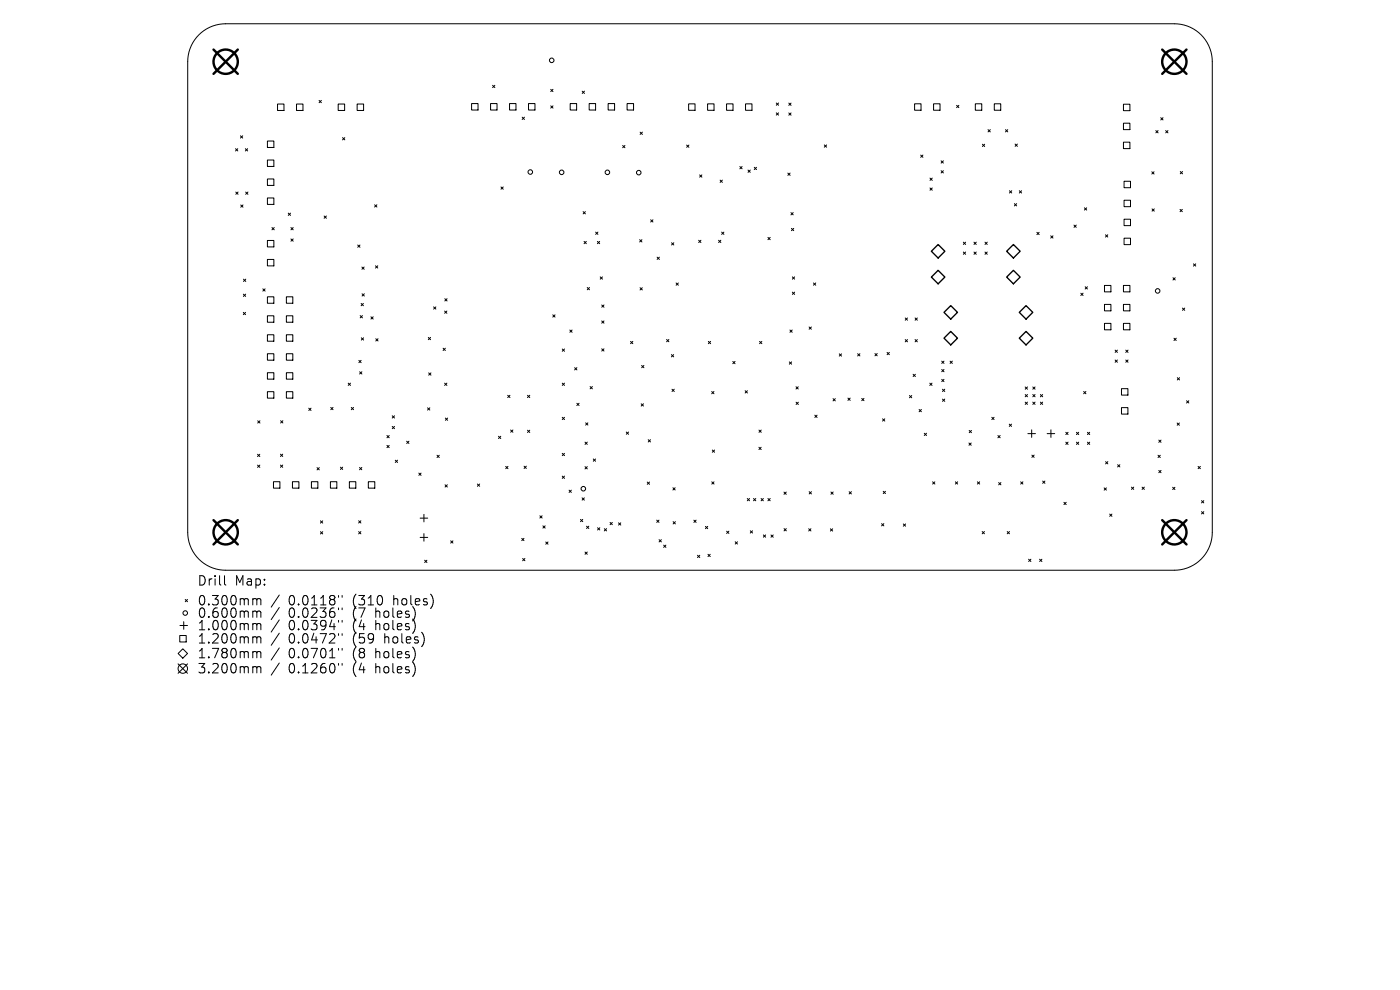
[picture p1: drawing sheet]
<svg xmlns="http://www.w3.org/2000/svg" width="297mm" height="210mm" viewBox="0 0 297 210" stroke-linecap="round" stroke-linejoin="round" font-family="sans-serif">
<defs><g id="words">
<g font-size="2.8">
<text x="41.8" y="124.5">Drill</text>
<text x="49.8" y="124.5">Map:</text>
<text x="41.8" y="128.7">0.300mm</text>
<text x="41.8" y="131.3">0.600mm</text>
<text x="61.2" y="128.7">0.0118&quot;</text>
<text x="61.2" y="131.3">0.0236&quot;</text>
<text x="75" y="128.7">(310</text>
<text x="75" y="131.3">(7</text>
<text x="79.9" y="131.3">holes)</text>
<text x="83.7" y="128.7">holes)</text>
<text x="41.8" y="134">1.000mm</text>
<text x="41.8" y="136.8">1.200mm</text>
<text x="61.2" y="134">0.0394&quot;</text>
<text x="61.2" y="136.8">0.0472&quot;</text>
<text x="75" y="134">(4</text>
<text x="75" y="136.8">(59</text>
<text x="79.9" y="134">holes)</text>
<text x="81.8" y="136.8">holes)</text>
<text x="41.8" y="139.9">1.780mm</text>
<text x="41.8" y="143.1">3.200mm</text>
<text x="61.2" y="139.9">0.0701&quot;</text>
<text x="61.2" y="143.1">0.1260&quot;</text>
<text x="75" y="139.9">(8</text>
<text x="75" y="143.1">(4</text>
<text x="79.9" y="139.9">holes)</text>
<text x="79.9" y="143.1">holes)</text>
</g>
</g></defs>
<g fill="none" stroke="#000" stroke-width=".21">
<path d="M42.2 7.4a8 8 0 0 1 5.7-2.4h201.2a8 8 0 0 1 8.1 8.1v99.8a8 8 0 0 1-8.1 8.1h-201.2a8.1 8.1 0 0 1-8.1-8.1v-99.8a8 8 0 0 1 2.4-5.7zM104.5 18.1l.5 .5M105 18.1l-.5 .5M116.8 19l.5 .4M117.3 19l-.5 .4M123.5 19.3l.5 .5M124 19.3l-.5 .5M50 31.5l.4 .5M50.4 31.5l-.4 .5M51 28.8l.5 .5M51.5 28.8l-.5 .5M52.1 31.5l.4 .5"/>
<path d="M52.5 31.5l-.4 .5M56.7 29.9h1.4v1.4h-1.4zM56.7 33.9h1.4v1.4h-1.4zM56.7 38h1.4v1.3h-1.4zM58.9 22.1h1.3v1.3h-1.3zM62.9 22.1h1.4v1.3h-1.4zM67.7 21.3l.5 .5M68.2 21.3l-.5 .5M71.7 22.1h1.4v1.3h-1.4zM72.7 29.2l.5 .5M73.2 29.2l-.5 .5M75.8 22.1h1.3v1.3h-1.3z"/>
<path d="M100 22h1.4v1.3h-1.4zM104.1 22h1.3v1.3h-1.3zM106.3 39.7l.5 .4M106.8 39.7l-.5 .4M108.1 22h1.4v1.3h-1.4zM110.8 24.9l.5 .4M111.3 24.9l-.5 .4M112.1 22h1.4v1.3h-1.4zM116.8 22.5l.5 .4M117.3 22.5l-.5 .4M121 22h1.3v1.3h-1.3zM125 22h1.4v1.3h-1.4z"/>
<path d="M129 22h1.4v1.3h-1.4zM132.1 30.9l.5 .4M132.6 30.9l-.5 .4M133 22h1.4v1.3h-1.4zM135.8 28l.5 .5M136.3 28l-.5 .5M145.7 30.8l.5 .5M146.1 22h1.4v1.4h-1.4zM146.2 30.8l-.5 .5M148.4 37.1l.5 .5M148.9 37.1l-.5 .5M150.1 22h1.4v1.4h-1.4z"/>
<path d="M152.8 38.2l.5 .5M153.3 38.2l-.5 .5M154.1 22h1.4v1.4h-1.4zM157 35.3l.4 .5M157.4 35.3l-.4 .5M158.2 22h1.3v1.4h-1.3zM158.7 36.1l.5 .5M159.2 36.1l-.5 .5M160 35.5l.5 .5M160.5 35.5l-.5 .5M164.7 21.8l.5 .5M164.7 23.9l.5 .5"/>
<path d="M165.2 21.8l-.5 .5M165.2 23.9l-.5 .5M167.1 36.7l.5 .5M167.3 21.9l.5 .4M167.3 24l.5 .4M167.6 36.7l-.5 .5M167.8 21.9l-.5 .4M167.8 24l-.5 .4M174.9 30.7l.5 .5M175.4 30.7l-.5 .5M194 22h1.4v1.4h-1.4zM195.3 32.9l.5 .5"/>
<path d="M195.8 32.9l-.5 .5M197.3 37.8l.5 .5M197.3 39.9l.5 .5M197.8 37.8l-.5 .5M197.8 39.9l-.5 .5M198.1 22h1.3v1.4h-1.3zM199.7 34.1l.4 .5M199.7 36.2l.4 .5M200.1 34.1l-.4 .5M200.1 36.2l-.4 .5M202.9 22.3l.5 .5M203.4 22.3l-.5 .5"/>
<path d="M206.9 22h1.4v1.4h-1.4zM208.4 30.6l.5 .5M208.9 30.6l-.5 .5M209.6 27.5l.5 .5M210.1 27.5l-.5 .5M210.9 22h1.4v1.4h-1.4zM213.3 27.5l.5 .5M213.8 27.5l-.5 .5M215.4 30.6l.4 .4M215.8 30.6l-.4 .4M238.3 22.1h1.4v1.4h-1.4zM238.3 26.1h1.4v1.4h-1.4z"/>
<path d="M238.3 30.2h1.4v1.3h-1.4zM238.5 38.5h1.3v1.3h-1.3zM244.3 36.4l.5 .5M244.8 36.4l-.5 .5M245.2 27.7l.5 .5M245.7 27.7l-.5 .5M246.2 25l.5 .4M246.7 25l-.5 .4M247.3 27.7l.5 .5M247.8 27.7l-.5 .5M250.4 36.4l.5 .5M250.9 36.4l-.5 .5"/>
<path d="M50 40.7l.5 .5M50.5 40.7l-.5 .5M51.1 43.5l.5 .5M51.6 43.5l-.5 .5M51.7 59.2l.4 .5M52.1 40.7l.5 .5M52.1 59.2l-.4 .5M52.6 40.7l-.5 .5M56.7 42h1.4v1.4h-1.4zM56.7 51h1.4v1.4h-1.4zM56.7 55h1.4v1.4h-1.4zM57.7 48.3l.5 .5"/>
<path d="M58.2 48.3l-.5 .5M61.2 45.2l.4 .5M61.6 45.2l-.4 .5M61.7 48.3l.5 .5M61.7 50.7l.5 .5M62.2 48.3l-.5 .5M62.2 50.7l-.5 .5M68.8 45.8l.4 .5M69.2 45.8l-.4 .5M75.9 52l.5 .5M76.4 52l-.5 .5M76.8 56.6l.5 .5"/>
<path d="M77.3 56.6l-.5 .5M79.5 43.4l.5 .5M79.7 56.4l.4 .5M80 43.4l-.5 .5M80.1 56.4l-.4 .5M123.7 44.9l.5 .5M123.9 51.2l.5 .5M124.2 44.9l-.5 .5M124.4 51.2l-.5 .5M126.4 49.2l.4 .5M126.7 51.2l.5 .5M126.8 49.2l-.4 .5"/>
<path d="M127.2 51.2l-.5 .5M127.3 58.7l.5 .5M127.8 58.7l-.5 .5M135.7 50.8l.5 .5M136.2 50.8l-.5 .5M138 46.6l.5 .5M138.5 46.6l-.5 .5M139.4 54.5l.5 .5M139.9 54.5l-.5 .5M142.5 51.5l.4 .5M142.9 51.5l-.4 .5M148.2 51l.5 .5"/>
<path d="M148.7 51l-.5 .5M152.4 51l.5 .5M152.9 51l-.5 .5M153.1 49.2l.5 .5M153.6 49.2l-.5 .5M162.9 50.4l.5 .4M163.4 50.4l-.5 .4M167.8 45.1l.5 .5M167.9 48.4l.5 .5M168.1 58.7l.5 .5M168.3 45.1l-.5 .5M168.4 48.4l-.5 .5"/>
<path d="M168.6 58.7l-.5 .5M204.4 51.4l.5 .5M204.4 53.5l.5 .4M204.9 51.4l-.5 .5M204.9 53.5l-.5 .4M206.6 51.4l.5 .5M206.6 53.5l.5 .4M207.1 51.4l-.5 .5M207.1 53.5l-.5 .4M209 51.4l.4 .5M209 53.5l.4 .4M209.4 51.4l-.4 .5"/>
<path d="M209.4 53.5l-.4 .4M214.2 40.5l.4 .4M214.6 40.5l-.4 .4M215.2 43.2l.5 .5M215.7 43.2l-.5 .5M216.2 40.5l.5 .4M216.7 40.5l-.5 .4M220 49.3l.5 .5M220.5 49.3l-.5 .5M222.9 50l.5 .5M223.4 50l-.5 .5M227.8 47.7l.5 .5"/>
<path d="M228.3 47.7l-.5 .5M230.1 44.1l.4 .5M230.5 44.1l-.4 .5M234.5 49.8l.5 .5M235 49.8l-.5 .5M238.5 42.5h1.3v1.3h-1.3zM238.5 46.5h1.3v1.4h-1.3zM238.5 50.5h1.3v1.4h-1.3zM244.4 44.3l.5 .5M244.9 44.3l-.5 .5M248.8 58.9l.5 .5M249.3 58.9l-.5 .5"/>
<path d="M250.3 44.4l.5 .5M250.8 44.4l-.5 .5M253.2 56l.5 .4M253.7 56l-.5 .4M51.6 66.3l.5 .4M51.6 62.4l.5 .5M52.1 66.3l-.5 .4M52.1 62.4l-.5 .5M55.8 61.3l.4 .5M56.2 61.3l-.4 .5M56.7 63h1.4v1.3h-1.4zM56.7 67h1.4v1.4h-1.4z"/>
<path d="M56.7 71h1.4v1.4h-1.4zM56.7 75h1.4v1.4h-1.4zM56.7 79.1h1.4v1.3h-1.4zM60.8 63h1.3v1.3h-1.3zM60.8 67h1.3v1.4h-1.3zM60.8 71h1.3v1.4h-1.3zM60.8 75h1.3v1.4h-1.3zM60.8 79.1h1.3v1.3h-1.3zM76.1 76.4l.5 .5M76.3 78.9l.5 .4M76.4 66.9l.5 .5M76.6 76.4l-.5 .5"/>
<path d="M76.6 64.4l.5 .5M76.7 71.7l.4 .4M76.8 78.9l-.5 .4M76.8 62.3l.5 .5M76.9 66.9l-.5 .5M77.1 64.4l-.5 .5M77.1 71.7l-.4 .4M77.3 62.3l-.5 .5M78.7 67.2l.5 .5M79.2 67.2l-.5 .5M79.7 71.9l.5 .4M80.2 71.9l-.5 .4"/>
<path d="M90.9 71.6l.4 .5M90.9 79.1l.5 .5M91.3 71.6l-.4 .5M91.4 79.1l-.5 .5M92 65.1l.5 .5M92.5 65.1l-.5 .5M94 73.9l.5 .5M94.3 66l.5 .5M94.4 63.4l.4 .4M94.5 73.9l-.5 .5M94.8 66l-.5 .5M94.8 63.4l-.4 .4"/>
<path d="M117.3 66.8l.4 .5M117.7 66.8l-.4 .5M119.3 74l.5 .5M119.8 74l-.5 .5M120.9 70l.5 .5M121.4 70l-.5 .5M121.9 78l.5 .5M122.4 78l-.5 .5M124.6 61l.5 .5M125.1 61l-.5 .5M127.7 64.7l.4 .5M127.7 68.1l.4 .5"/>
<path d="M127.7 74l.4 .5M128.1 68.1l-.4 .5M128.1 64.7l-.4 .5M128.1 74l-.4 .5M133.8 72.4l.5 .5M134.3 72.4l-.5 .5M135.8 61l.5 .5M136.1 77.5l.5 .5M136.3 61l-.5 .5M136.6 77.5l-.5 .5M141.4 72l.5 .5M141.9 72l-.5 .5"/>
<path d="M142.4 75.2l.5 .5M142.9 75.2l-.5 .5M143.4 60l.5 .5M143.9 60l-.5 .5M150.3 72.4l.5 .5M150.8 72.4l-.5 .5M155.5 76.7l.4 .5M155.9 76.7l-.4 .5M161.1 72.4l.5 .5M161.6 72.4l-.5 .5M167.5 76.8l.4 .5M167.6 70l.5 .5"/>
<path d="M167.9 76.8l-.4 .5M168.1 70l-.5 .5M168.1 62l.5 .5M168.6 62l-.5 .5M171.6 69.4l.5 .4M172.1 69.4l-.5 .4M172.6 60l.5 .5M173.1 60l-.5 .5M178 75.1l.5 .4M178.5 75.1l-.5 .4M181.9 75l.5 .5M182.4 75l-.5 .5"/>
<path d="M185.6 75l.5 .5M186.1 75l-.5 .5M188.2 74.8l.5 .4M188.7 74.8l-.5 .4M192 67.4l.5 .5M192 72l.5 .5M192.5 67.4l-.5 .5M192.5 72l-.5 .5M193.7 79.4l.5 .5M194.1 67.4l.5 .5M194.1 72l.5 .5M194.2 79.4l-.5 .5"/>
<path d="M194.6 67.4l-.5 .5M194.6 72l-.5 .5M199.8 76.6l.5 .5M199.8 78.4l.5 .5M200.3 76.6l-.5 .5M200.3 78.4l-.5 .5M201.6 76.6l.4 .5M202 76.6l-.4 .5M229.3 62.2l.5 .5M229.8 62.2l-.5 .5M230.2 60.8l.5 .5M230.7 60.8l-.5 .5"/>
<path d="M234.3 60.5h1.4v1.4h-1.4zM234.3 64.6h1.4v1.3h-1.4zM234.3 68.6h1.4v1.4h-1.4zM236.6 74.3l.5 .5M236.6 76.4l.5 .4M237.1 76.4l-.5 .4M237.1 74.3l-.5 .5M238.3 60.5h1.4v1.4h-1.4zM238.3 64.6h1.4v1.3h-1.4zM238.3 68.6h1.4v1.4h-1.4zM238.8 74.3l.5 .5M238.8 76.4l.5 .4"/>
<path d="M239.3 74.3l-.5 .5M239.3 76.4l-.5 .4M249 71.7l.5 .5M249.5 71.7l-.5 .5M250.9 65.4l.4 .4M251.3 65.4l-.4 .4M54.6 96.4l.5 .4M54.6 98.7l.5 .4M54.7 89.3l.5 .4M55.1 96.4l-.5 .4M55.1 98.7l-.5 .4M55.2 89.3l-.5 .4"/>
<path d="M56.7 83.1h1.4v1.4h-1.4zM59.5 96.3l.5 .5M59.5 98.6l.5 .5M59.5 89.2l.5 .5M60 96.3l-.5 .5M60 98.6l-.5 .5M60 89.2l-.5 .5M60.8 83.1h1.3v1.4h-1.3zM65.5 86.6l.5 .5M66 86.6l-.5 .5M67.3 99.2l.4 .5M67.7 99.2l-.4 .5"/>
<path d="M70.2 86.4l.5 .5M70.7 86.4l-.5 .5M72.2 99.1l.5 .5M72.7 99.1l-.5 .5M73.9 81.3l.5 .5M74.4 81.3l-.5 .5M74.5 86.4l.5 .5M75 86.4l-.5 .5M76.3 99.2l.5 .4M76.8 99.2l-.5 .4M82.1 92.4l.5 .5M82.1 94.5l.5 .5"/>
<path d="M82.6 92.4l-.5 .5M82.6 94.5l-.5 .5M83.2 88.2l.5 .5M83.2 90.5l.5 .4M83.7 88.2l-.5 .5M83.7 90.5l-.5 .4M83.9 97.6l.4 .5M84.3 97.6l-.4 .5M86.3 93.6l.5 .5M86.8 93.6l-.5 .5M90.7 86.5l.5 .5M91.2 86.5l-.5 .5"/>
<path d="M92.7 96.6l.5 .5M93.2 96.6l-.5 .5M94.3 81.3l.5 .5M94.5 88.7l.5 .5M94.8 81.3l-.5 .5M95 88.7l-.5 .5M105.8 92.5l.4 .5M106.2 92.5l-.4 .5M107.3 98.9l.5 .5M107.7 83.9l.5 .4M107.8 98.9l-.5 .5M108.2 83.9l-.5 .4"/>
<path d="M108.3 91.2l.5 .5M108.8 91.2l-.5 .5M111.2 98.9l.5 .5M111.7 98.9l-.5 .5M111.9 83.9l.5 .4M111.9 91.3l.5 .4M112.4 83.9l-.5 .4M112.4 91.3l-.5 .4M119.3 96.2l.5 .5M119.3 81.3l.5 .5M119.3 88.5l.5 .5M119.8 81.3l-.5 .5"/>
<path d="M119.8 88.5l-.5 .5M119.8 96.2l-.5 .5M122.4 85.5l.5 .5M122.9 85.5l-.5 .5M124.1 99l.5 .5M124.1 93.8l.5 .5M124.2 89.7l.5 .5M124.6 99l-.5 .5M124.6 93.8l-.5 .5M124.7 89.7l-.5 .5M125.2 82l.5 .5M125.7 82l-.5 .5"/>
<path d="M125.9 97.4l.4 .4M126.3 97.4l-.4 .4M132.9 91.6l.4 .5M133.3 91.6l-.4 .5M136 85.7l.5 .4M136.5 85.7l-.5 .4M137.5 93.3l.5 .5M138 93.3l-.5 .5M142.6 82.6l.4 .4M143 82.6l-.4 .4M151 83l.5 .5M151.1 95.5l.5 .4"/>
<path d="M151.5 83l-.5 .5M151.6 95.5l-.5 .4M158.1 82.9l.5 .5M158.6 82.9l-.5 .5M161 94.9l.5 .5M161 91.2l.5 .5M161.5 94.9l-.5 .5M161.5 91.2l-.5 .5M168.9 82l.5 .5M168.9 85.3l.5 .5M169.4 82l-.5 .5M169.4 85.3l-.5 .5"/>
<path d="M172.9 88.1l.4 .5M173.3 88.1l-.4 .5M176.7 84.6l.5 .4M177.2 84.6l-.5 .4M179.9 84.4l.5 .5M180.4 84.4l-.5 .5M182.8 84.5l.5 .5M183.3 84.5l-.5 .5M187.2 88.8l.5 .5M187.7 88.8l-.5 .5M192.9 83.9l.5 .5M193.4 83.9l-.5 .5"/>
<path d="M195 86.9l.5 .4M195.5 86.9l-.5 .4M196.1 91.9l.5 .5M196.6 91.9l-.5 .5M197.2 81.3l.5 .5M197.7 81.3l-.5 .5M199.8 80.5l.5 .5M199.9 82.6l.5 .4M199.9 84.7l.5 .4M200.3 80.5l-.5 .5M200.4 82.6l-.5 .4M200.4 84.7l-.5 .4"/>
<path d="M205.6 94l.4 .5M205.6 91.3l.5 .5M206 94l-.4 .5M206.1 91.3l-.5 .5M210.4 88.5l.5 .5M210.9 88.5l-.5 .5M211.7 92.4l.5 .5M212.2 92.4l-.5 .5M214.1 90l.5 .5M214.6 90l-.5 .5M217.5 82.1l.5 .5M217.5 83.7l.5 .5"/>
<path d="M217.5 85.3l.5 .5M218 82.1l-.5 .5M218 83.7l-.5 .5M218 85.3l-.5 .5M218.1 92h1.6M218.9 91.2v1.6M218.9 96.5l.5 .5M219.1 83.7l.5 .5M219.1 85.3l.5 .5M219.1 82.1l.5 .5M219.4 96.5l-.5 .5M219.6 82.1l-.5 .5"/>
<path d="M219.6 83.7l-.5 .5M219.6 85.3l-.5 .5M220.7 85.3l.5 .5M220.7 83.7l.5 .5M221.2 83.7l-.5 .5M221.2 85.3l-.5 .5M222.1 92h1.7M222.9 91.2v1.6M226.1 91.7l.5 .5M226.1 93.8l.5 .5M226.6 91.7l-.5 .5M226.6 93.8l-.5 .5"/>
<path d="M228.4 91.7l.4 .5M228.4 93.8l.4 .5M228.8 91.7l-.4 .5M228.8 93.8l-.4 .5M229.9 83l.5 .5M230.4 83l-.5 .5M230.7 91.7l.5 .5M230.7 93.8l.5 .5M231.2 91.7l-.5 .5M231.2 93.8l-.5 .5M234.5 97.9l.5 .5M235 97.9l-.5 .5"/>
<path d="M237.1 98.6l.5 .5M237.6 98.6l-.5 .5M237.9 82.4h1.4v1.4h-1.4zM237.9 86.5h1.4v1.3h-1.4zM245.7 96.6l.5 .5M245.8 93.4l.5 .4M245.8 99.8l.5 .5M246.2 96.6l-.5 .5M246.3 93.4l-.5 .4M246.3 99.8l-.5 .5M249.7 89.7l.5 .5M249.8 80.1l.4 .5"/>
<path d="M250.2 89.7l-.5 .5M250.2 80.1l-.4 .5M251.7 85l.5 .5M252.2 85l-.5 .5M254.2 98.9l.5 .5M254.7 98.9l-.5 .5M58 102.2h1.4v1.4h-1.4zM62 102.2h1.4v1.4h-1.4zM66.1 102.2h1.3v1.4h-1.3zM68 110.5l.5 .5M68 112.8l.5 .5M68.5 110.5l-.5 .5"/>
<path d="M68.5 112.8l-.5 .5M70.1 102.2h1.4v1.4h-1.4zM74.1 102.2h1.4v1.4h-1.4zM76.1 110.5l.5 .4M76.1 112.8l.5 .5M76.6 110.5l-.5 .4M76.6 112.8l-.5 .5M78.1 102.2h1.4v1.4h-1.4zM88.8 100.4l.5 .4M89.1 109.9h1.6M89.1 114h1.6M89.3 100.4l-.5 .4"/>
<path d="M89.9 109.1v1.6M89.9 113.2v1.6M90.1 118.8l.5 .5M90.6 118.8l-.5 .5M94.4 102.8l.5 .5M94.9 102.8l-.5 .5M95.6 114.7l.5 .5M96.1 114.7l-.5 .5M101.3 102.7l.5 .5M101.8 102.7l-.5 .5M110.7 114.2l.5 .5M110.9 118.5l.5 .5"/>
<path d="M111.2 114.2l-.5 .5M111.4 118.5l-.5 .5M114.5 109.4l.5 .5M115 109.4l-.5 .5M115.2 111.5l.5 .5M115.7 111.5l-.5 .5M115.8 115l.5 .4M116.3 115l-.5 .4M119.3 101l.5 .5M119.8 101l-.5 .5M120.7 104l.5 .5M121.2 104l-.5 .5"/>
<path d="M123.1 110.2l.5 .5M123.5 105.6l.5 .5M123.6 110.2l-.5 .5M124 105.6l-.5 .5M124.1 117.1l.5 .5M124.4 111.6l.5 .5M124.6 117.1l-.5 .5M124.9 111.6l-.5 .5M126.8 111.9l.4 .5M127.2 111.9l-.4 .5M128.2 112.1l.5 .5M128.7 112.1l-.5 .5"/>
<path d="M129.4 110.8l.5 .5M129.9 110.8l-.5 .5M131.2 110.9l.5 .5M131.7 110.9l-.5 .5M137.3 102.3l.5 .4M137.8 102.3l-.5 .4M139.3 110.3l.5 .5M139.8 110.3l-.5 .5M139.8 114.5l.5 .5M140.3 114.5l-.5 .5M140.8 115.6l.5 .5M141.3 115.6l-.5 .5"/>
<path d="M142.8 103.5l.4 .4M142.8 110.7l.5 .4M143.2 103.5l-.4 .4M143.3 110.7l-.5 .4M147.2 110.3l.5 .5M147.7 110.3l-.5 .5M148 117.8l.5 .5M148.5 117.8l-.5 .5M149.7 111.7l.4 .4M150.1 111.7l-.4 .4M150.2 117.6l.5 .5M150.7 117.6l-.5 .5"/>
<path d="M151 102.2l.5 .5M151.5 102.2l-.5 .5M154.1 112.7l.5 .5M154.6 112.7l-.5 .5M156 114.9l.5 .5M156.5 114.9l-.5 .5M158.5 105.7l.5 .5M159 105.7l-.5 .5M159.2 112.6l.5 .5M159.7 112.6l-.5 .5M159.9 105.7l.4 .5M160.3 105.7l-.4 .5"/>
<path d="M161.5 105.7l.4 .5M161.9 105.7l-.4 .5M161.9 113.5l.5 .5M162.4 113.5l-.5 .5M162.9 105.7l.5 .5M163.4 105.7l-.5 .5M163.6 113.5l.4 .5M164 113.5l-.4 .5M166.3 104.4l.5 .5M166.3 112.1l.5 .5M166.8 104.4l-.5 .5M166.8 112.1l-.5 .5"/>
<path d="M171.6 112.2l.4 .4M171.7 104.3l.4 .5M172 112.2l-.4 .4M172.1 104.3l-.4 .5M176.2 112.2l.4 .5M176.3 104.4l.5 .4M176.6 112.2l-.4 .5M176.8 104.4l-.5 .4M180.1 104.3l.5 .5M180.6 104.3l-.5 .5M187 111.1l.5 .5M187.4 104.2l.5 .5"/>
<path d="M187.5 111.1l-.5 .5M187.9 104.2l-.5 .5M191.6 111.1l.5 .5M192.1 111.1l-.5 .5M197.8 102.2l.5 .5M198.3 102.2l-.5 .5M202.7 102.2l.5 .5M203.2 102.2l-.5 .5M207.3 102.2l.5 .5M207.8 102.2l-.5 .5M208.4 112.8l.4 .4M208.8 112.8l-.4 .4"/>
<path d="M211.9 102.4l.4 .5M212.3 102.4l-.4 .5M213.7 112.8l.5 .4M214.2 112.8l-.5 .4M216.5 102.2l.5 .5M217 102.2l-.5 .5M218.2 118.6l.5 .5M218.7 118.6l-.5 .5M220.6 118.6l.4 .5M221 118.6l-.4 .5M221.2 102l.5 .5M221.7 102l-.5 .5"/>
<path d="M225.7 106.6l.5 .4M226.2 106.6l-.5 .4M234.2 103.5l.5 .5M234.7 103.5l-.5 .5M235.4 109l.5 .5M235.9 109l-.5 .5M240 103.3l.5 .5M240.5 103.3l-.5 .5M242.3 103.3l.5 .5M242.8 103.3l-.5 .5M248.8 103.4l.5 .4M249.3 103.4l-.5 .4"/>
<path d="M254.9 106.2l.5 .5M254.9 108.5l.5 .5M255.4 106.2l-.5 .5M255.4 108.5l-.5 .5M37.8 138.6l1-1 1 1-1 1zM38.1 134.8h1.4v1.4h-1.4zM38.2 132.7h1.6M39 131.9v1.6M39.3 127.2l.5 .4M39.8 127.2l-.5 .4M47.6 122.1v1.7l.3 .3M53.9 127l.5 .1 .1 .2"/>
<path d="M53.9 129.6h.3l.3 .3M53.9 132.3l.5 .1 .1 .2M53.9 135.1l.5 .1 .1 .2M53.9 138.2l.5 .1 .1 .2M54.5 127.3l.3-.3 .4 .1 .1 1.2M54.5 127.3v1M54.5 129.9v1.1M54.5 132.6v1M54.5 135.4v1M54.5 138.5v1M54.5 129.9l.3-.3 .4 .1 .1 1.3M54.5 132.6l.3-.3 .4 .1 .1 1.2"/>
<path d="M54.5 135.4l.3-.3 .4 .1 .1 1.2M54.5 138.5l.3-.3 .4 .1 .1 1.2M59.2 126.2l-1.7 2.6M59.2 128.9l-1.7 2.5M59.2 131.5l-1.7 2.6M59.2 134.3l-1.7 2.6M59.2 137.4l-1.7 2.6M71.8 126.3v.4M71.8 129v.3M71.8 131.6v.4M71.8 134.4v.4M71.8 137.5v.4"/>
<path d="M72.6 126.3v.4M72.6 129v.3M72.6 131.6v.4M72.6 134.4v.4M72.6 137.5v.4M37.8 140.8l2 2M39.8 140.8l-2 2M53.9 141.4h.3l.3 .3M54.5 141.7v1M54.5 141.7l.3-.3 .4 .1 .1 1.2M59.2 140.6l-1.7 2.6M71.8 140.7v.4"/>
<path d="M72.6 140.7v.4"/>
<circle cx="117" cy="12.8" r=".48"/>
<circle cx="112.5" cy="36.5" r=".48"/>
<circle cx="119.1" cy="36.6" r=".48"/>
<circle cx="128.9" cy="36.6" r=".48"/>
<circle cx="135.5" cy="36.6" r=".48"/>
<circle cx="245.6" cy="61.7" r=".48"/>
<circle cx="123.8" cy="103.7" r=".48"/>
<circle cx="39.3" cy="130" r=".48"/>
<circle cx="38.8" cy="141.8" r="1"/>
</g>
<path d="M197.6 53.3l1.4-1.4 1.4 1.4-1.4 1.4zM197.6 58.8l1.4-1.5 1.4 1.5-1.4 1.4zM215 51.9l1.4 1.4-1.4 1.4-1.4-1.4zM215 57.3l1.4 1.5-1.4 1.4-1.4-1.4zM200.3 66.3l1.4-1.5 1.4 1.5-1.4 1.4zM200.3 71.7l1.4-1.4 1.4 1.4-1.4 1.5zM217.7 64.8l1.4 1.5-1.4 1.4-1.5-1.4zM217.7 70.3l1.4 1.4-1.4 1.5-1.5-1.5z" fill="none" stroke="#000" stroke-width=".29"/>
<g fill="none" stroke="#000" stroke-width=".52">
<path d="M45.3 10.5l5.1 5.2M50.4 10.5l-5.1 5.2M246.6 10.5l5.1 5.2M251.7 10.5l-5.1 5.2M45.3 110.3l5.1 5.2M50.4 110.3l-5.1 5.2M246.6 110.3l5.1 5.2M251.7 110.3l-5.1 5.2"/>
<circle cx="47.9" cy="13.1" r="2.58"/>
<circle cx="249.1" cy="13.1" r="2.58"/>
<circle cx="47.9" cy="112.9" r="2.58"/>
<circle cx="249.1" cy="112.9" r="2.58"/>
</g>
<use href="#words"/>
</svg>
